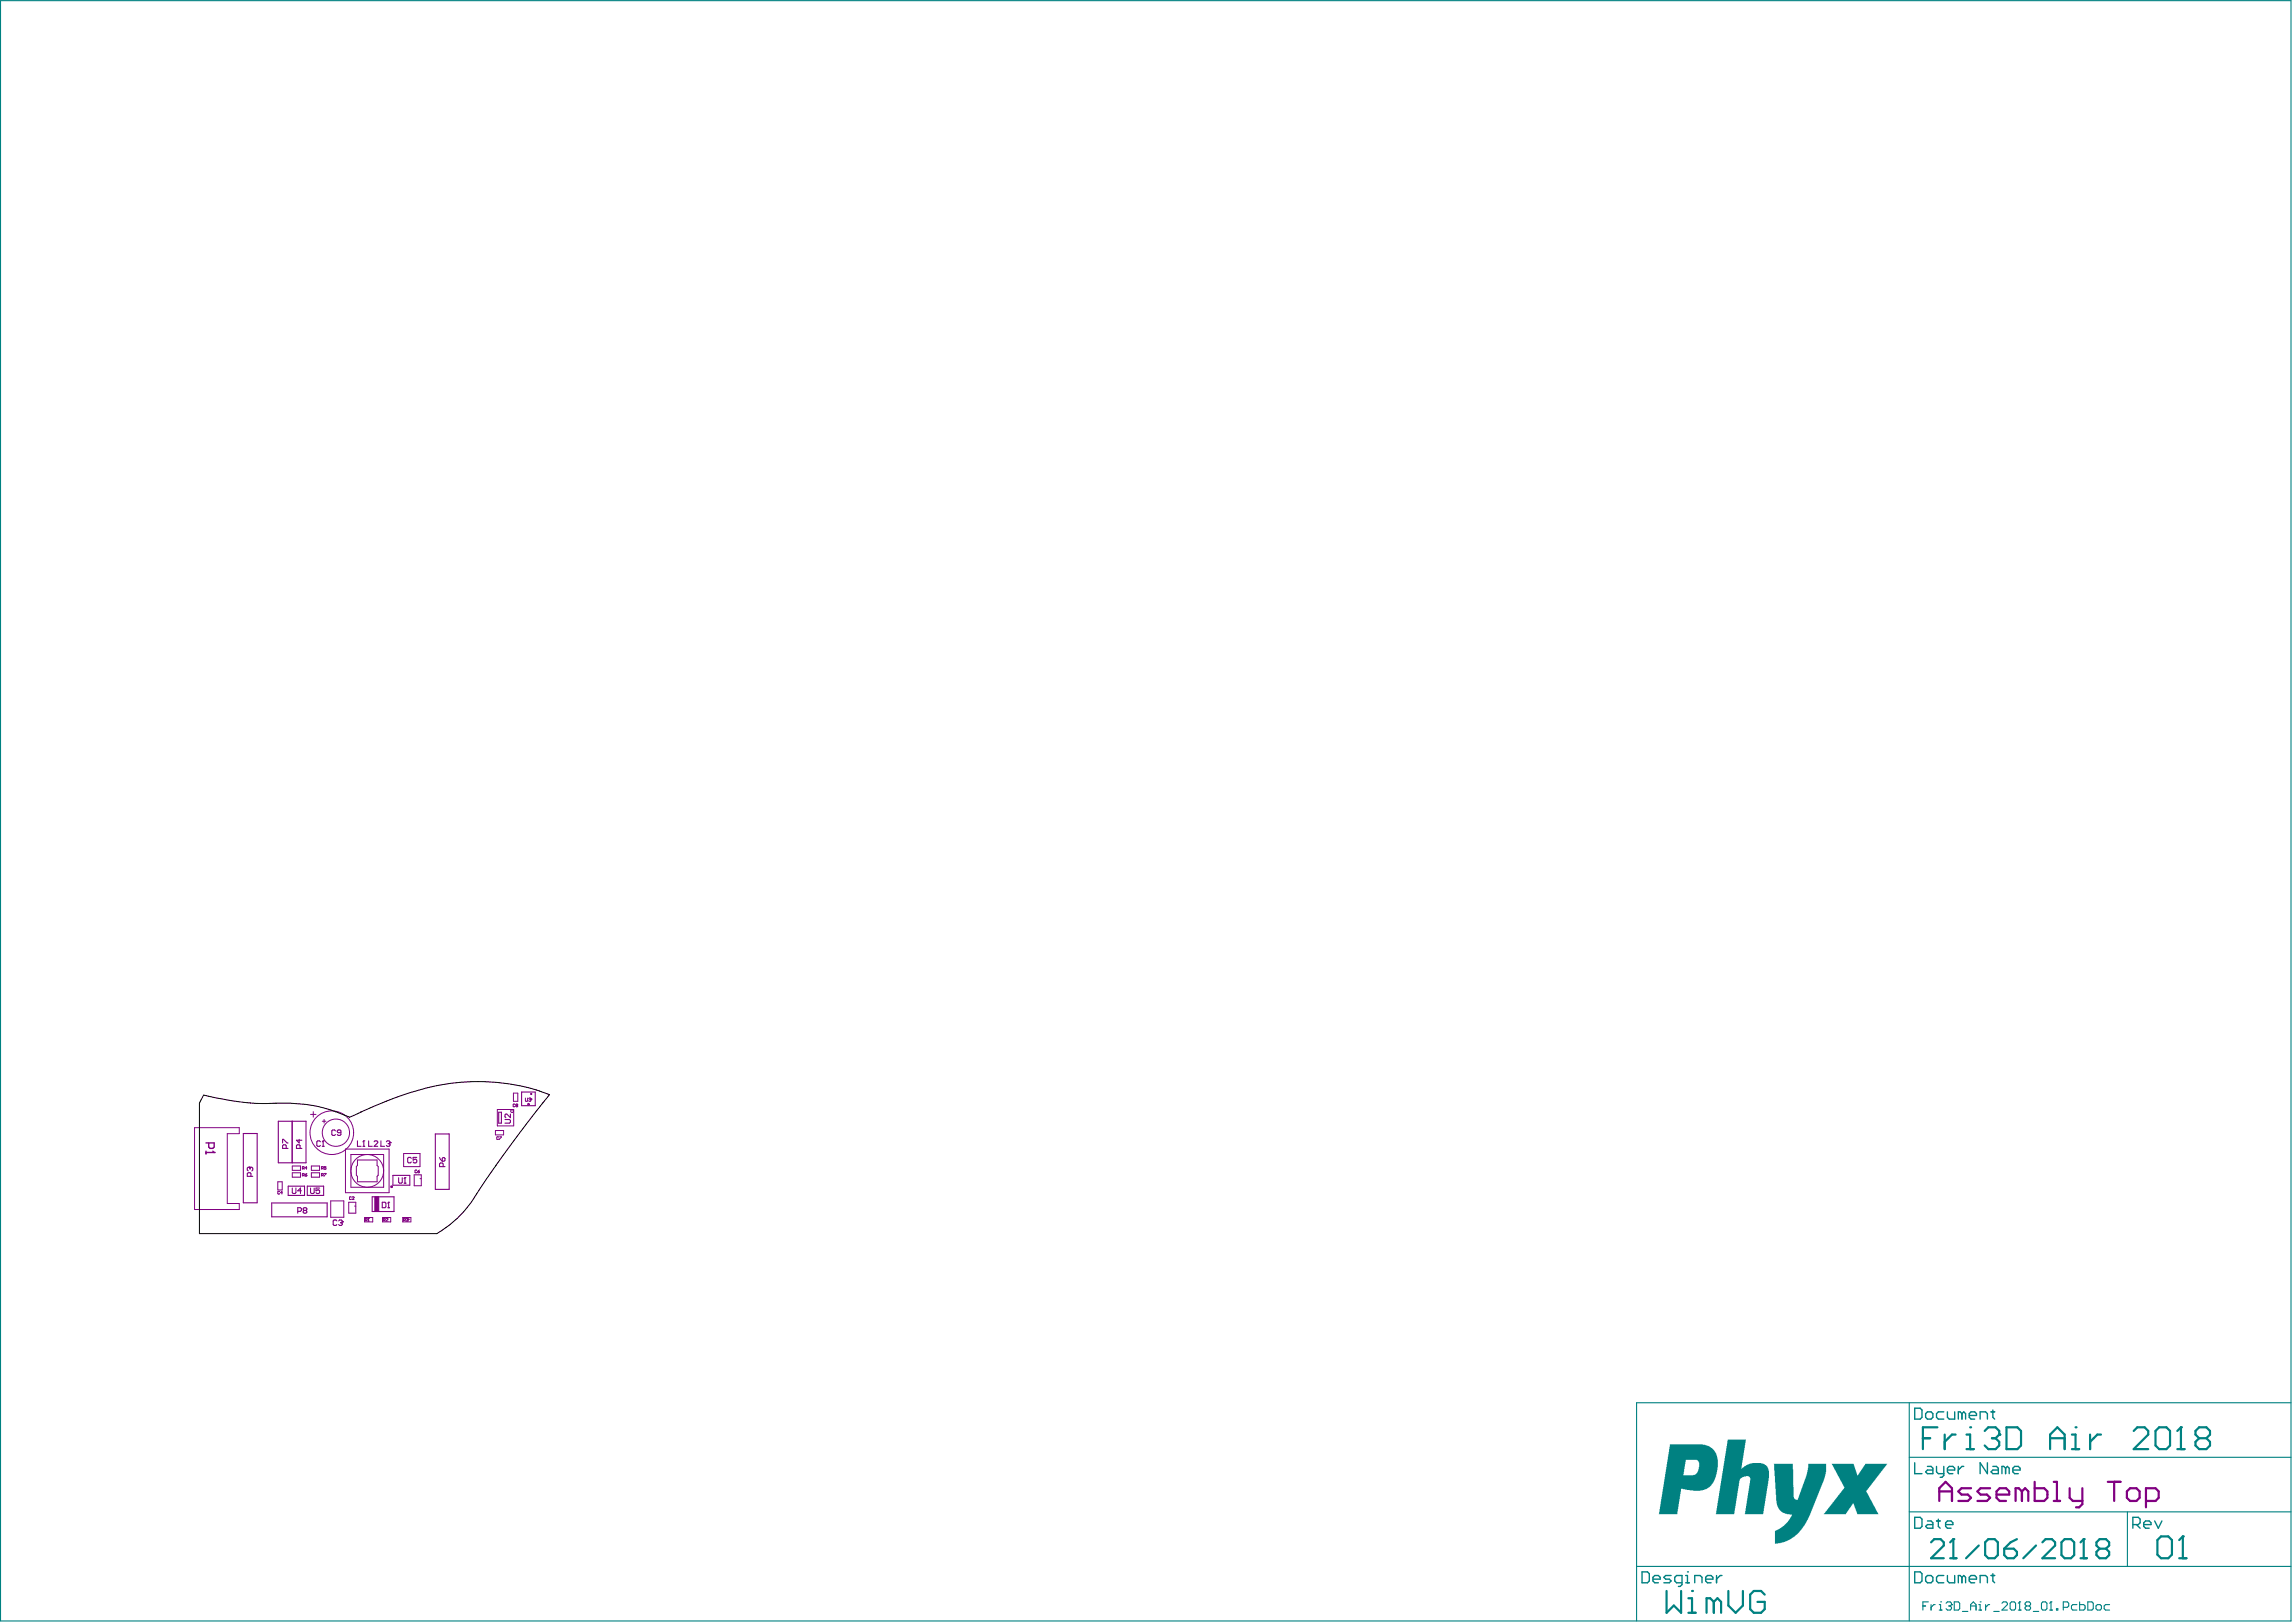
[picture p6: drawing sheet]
<svg xmlns="http://www.w3.org/2000/svg" width="700mm" height="495mm" viewBox="0 0 700 495" stroke-linecap="round" stroke-linejoin="round" font-family="sans-serif">
<g fill="none" stroke="#810081" stroke-width=".31">
<path d="M151.8 338.6h5v5h-5zM156.7 333.6h1.4v2.5h-1.4zM59.4 344.1h13.6v1.9h-3.6v21.3h3.6v1.8h-13.6zM89.2 355.8h2.5v1.4h-2.5zM89.2 357.9h2.5v1.3h-2.5zM95 355.8h2.5v1.4h-2.5zM95 357.9h2.5v1.3h-2.5zM105.4 350.7h13.4v13.3h-13.4zM107.1 352.3h10v10h-10zM109.1 354h6v1.7l.3 .3v2.7l-.3 .3v1.7h-6v-1.7l-.3-.3v-2.7l.3-.3zM123.2 352h5v4h-5zM126.4 358.5h2.2v3.4h-2.2z"/>
<path d="M128.2 359.7h.3M151.2 345h2.5v1.3h-2.5zM84.8 360.7h1.3v2.5h-1.3zM101 366.5h3.9v5h-3.9zM106.4 366.9h2.2v3.3h-2.2zM108.2 368.1h.4M111.3 371.6h2.5v1.3h-2.5zM116.8 371.6h2.5v1.3h-2.5zM122.9 371.6h2.5v1.3h-2.5z"/>
</g>
<g fill="none" stroke="#810081" stroke-width=".34">
<path d="M152.2 339.4h.9v3.4h-.9zM159.2 333.3h4.2v4.1h-4.2zM74.3 345.9h4.2v21.2h-4.2zM76 356.2l-.5 .3v.5l.3 .3M76.6 359v-.8l-.3-.3h-.5l-.3 .3v.8h1.6M84.9 342.2h8.5v12.7h-8.5zM89.2 342.2v12.7M119.9 358.7h5.2v3h-5.2zM132.9 346.1h4.2v16.9h-4.2zM82.9 367.1h17v4.2h-17zM88 362h5v2.8h-5zM93.8 362h5v2.8h-5z"/>
<path d="M113.6 365.2h6.7v4.5h-6.7zM114.4 365.2v4.5M114.6 365.2v4.5M114.8 365.2v4.5M114.9 365.2v4.5M115.1 365.2v4.5M115.3 365.2v4.5M115.4 365.2v4.5M115.6 365.2v4.5"/>
</g>
<circle cx="76" cy="356.2" r=".17" fill="#810081"/>
<path d="M76 356.2l.3 .3M76.3 356.5v.3M76.3 356.5l.3-.3 .5 .3v.5l-.2 .3" fill="none" stroke="#810081" stroke-width=".34"/>
<g fill="none" stroke="#810081" stroke-width=".31">
<path d="M95.6 339.3v1.6M94.8 340.1h1.7M98.1 356.6l.6-.2-.2-.4h-.4v.9M98.1 358.7l.6-.2-.2-.4h-.4v.8M98.4 342.2h1.1M98.4 356.6l.3 .3M98.4 358.7l.3 .2M98.9 341.6v1.1M99 358.1h.5l-.5 .8M99.5 356h-.5v.4h.5l-.1 .5-.4-.2M152.2 347.1h-.6v.5h.6M152.5 346.9h.5l-.5 .9"/>
<path d="M85.4 363.7h-.6v.6h.6M86.2 364h-.6l.5-.4v.8M111.5 372.4h.4l.2-.5-.6-.1v.8M111.8 372.4l.3 .2M112.4 372.6h.2M112.5 371.8h.1M112.5 371.8l-.1 .1M112.5 371.8v.8M123.2 372.4l.5-.2-.1-.4h-.4v.8M123.5 372.4l.2 .2M124 371.9l.4-.1 .2 .3M124.3 372.2h.1"/>
<path d="M124.4 372.2v.4l-.4-.1M124.6 372.1h.1M124.6 372.1l-.2 .1"/>
</g>
<path d="M62.9 348.8h2.5v1.2l-.4 .5h-.9l-.4-.5v-1.2M62.9 351.3v.8M62.9 351.7h2.5" fill="none" stroke="#810081" stroke-width=".42"/>
<circle cx="65.4" cy="351.7" r=".21" fill="#810081"/>
<path d="M65 351.3l.4 .4" fill="none" stroke="#810081" stroke-width=".42"/>
<path d="M155.8 340v1.1l-1.1-1.1-.6 .3v.5l.3 .3M86.3 348.8v-1.1h.2l1.1 1.1h.3M87.4 350.5v-.9l-.3-.2h-.6l-.2 .2v.9h1.6M91.3 347.7v1.1l-.8-.8h1.6M91.6 350.5v-.9l-.3-.2h-.5l-.3 .2v.9h1.6M121.7 359.4v1.4l.3 .3h.5l.3-.3v-1.4M123.6 359.4v1.7M154.1 341.6h1.4l.3 .3v.6l-.3 .3h-1.4M123.3 361.1h.6" fill="none" stroke="#810081" stroke-width=".34"/>
<circle cx="123.6" cy="359.4" r=".17" fill="#810081"/>
<path d="M123.6 359.4l-.3 .3M116.7 366.9h.8l.3 .3v1.1l-.3 .3h-.8zM118.3 368.6h.6M118.6 366.9v1.7" fill="none" stroke="#810081" stroke-width=".34"/>
<path d="M157.2 337.1h-.6l.2 .7 .4-.2M157.6 337.3v-.4l.4 .2-.1 .2M157.6 337.3v.5l.4-.2-.1-.3M157.6 337.3h.3M127.2 357.2h-.5v.6h.5M127.5 357.5h.4l.2 .3-.5 .1zM128.1 357.1l-.6 .4" fill="none" stroke="#810081" stroke-width=".31"/>
<circle cx="118.6" cy="366.9" r=".17" fill="#810081"/>
<path d="M112.5 348.2v1.6h1.1M114.2 348.4l.3-.2h.5l.3 .2v.3l-1.1 1.1h1.1M116.3 348.2v1.6h1.1M117.9 348.4l.3-.2h.6l.2 .5M118.6 366.9l-.3 .3" fill="none" stroke="#810081" stroke-width=".34"/>
<path d="M107.2 365.4h-.5l.1 .7 .4-.2M107.5 365.4h.6l-.6 .7h.6M117 372.4h.4l.2-.5-.6-.1v.8M117.3 372.4l.3 .2M117.8 371.9h.6l-.6 .7h.6" fill="none" stroke="#810081" stroke-width=".31"/>
<circle cx="119" cy="348.7" r=".17" fill="#810081"/>
<path d="M109.1 348.2v1.6h1.1M110.8 349.8h.5M111 348.2v1.6M118.5 349h.3M118.8 349l.2 .3-.2 .5h-.6l-.3-.2M119 348.7l-.2 .3" fill="none" stroke="#810081" stroke-width=".34"/>
<circle cx="111" cy="348.2" r=".17" fill="#810081"/>
<path d="M102.4 345.1l-.3-.3h-.5l-.3 .3v1.1l.3 .3h.5l.3-.3M104.1 345.7h-.9l-.3-.3 .3-.6h.6l.3 .3v1.1l-.3 .3h-.6l-.3-.3M111 348.2l-.2 .2M125.5 353.5l-.2-.3h-.6l-.3 .3v1.1l.3 .3h.6l.2-.3M127.2 353.2h-1.1v.8l.6-.2 .5 .2v.6l-.3 .3h-.5l-.3-.3M102.8 372.6l-.3-.3h-.5l-.3 .3v1.1l.3 .3h.5l.3-.3M103.4 372.6l.2-.3h.6l.3 .6" fill="none" stroke="#810081" stroke-width=".34"/>
<path d="M160.4 335.1l.1 1 .5-.2v-.8M161.4 335.3l.5-.2 .1 .3M161.7 335.6h.2M161.9 335.6l.1 .2-.1 .3-.5-.2M162 335.4h.1M162 335.4l-.1 .2" fill="none" stroke="#810081" stroke-width=".31"/>
<circle cx="104.5" cy="372.9" r=".17" fill="#810081"/>
<g fill="none" stroke="#810081" stroke-width=".34">
<path d="M97.8 348.4l-.3-.2h-.5l-.3 .2v1.2l.3 .2h.5l.3-.2M98.4 349.8h.5M98.6 348.2v1.6M134.2 353.3l.8 1.1M135 353.5l.3-.2 .5 .2v.6l-.3 .3h-.5zM135.3 356v-.8l-.3-.3h-.6l-.2 .3v.8h1.6M89.2 362.6v1.4l.3 .2h.5l.3-.2v-1.4M90.9 369.7h.8l.3-.3v-.6l-.3-.2h-.8v1.6M92 363.4h-1.1l.8-.8v1.6M92.8 369.4l-.3-.3 .3-.5h.6l.3 .2-.3 .6M92.8 369.4l-.3 .3 .3 .5h.6l.3-.2-.3-.6M92.8 369.4h.6"/>
<path d="M94.8 362.6v1.4l.3 .2h.5l.3-.2v-1.4M97.6 362.6h-1.1v.8l.5-.3 .6 .3v.6l-.3 .2h-.6l-.2-.2M103.9 373.1h.3M104.2 373.1l.3 .3-.3 .6h-.6l-.2-.3M104.5 372.9l-.3 .2"/>
</g>
<path d="M92.3 356.6l.6-.2-.2-.4h-.4v.9M92.3 358.7l.6-.2-.2-.4h-.4v.8M92.6 356.6l.3 .3M92.6 358.7l.3 .2M93.1 358.5h.4l.2 .3-.4 .1zM93.7 356.4h-.6l.4-.4v.9M93.7 358.1l-.6 .4" fill="none" stroke="#810081" stroke-width=".31"/>
<circle cx="98.6" cy="348.2" r=".17" fill="#810081"/>
<g fill="none" stroke="#810081" stroke-width=".34">
<path d="M98.6 348.2l-.2 .2"/>
<circle cx="162.1" cy="333.9" r=".17"/>
</g>
<g fill="none" stroke="#810081" stroke-width=".67">
<path d="M591.9 458.1v-3.9l2-2 1.9 2v3.9M591.9 455.1h3.9M601.6 454.2h-2.9l-.9 .9 .9 1h2l.9 1-.9 1h-2.9M607.5 454.2h-2.9l-1 .9 1 1h1.9l1 1-1 1h-2.9M609.4 456.1h3.9v-1l-1-.9h-1.9l-1 .9v2l1 1h1.9M617.2 455.1l-1-.9h-1v3.9M617.2 455.1v3M617.2 455.1l.9-.9 1 .9v3M621.1 452.2v5.9h2.9l.9-1v-2l-.9-.9h-2.9M626.9 458.1h1.9M626.9 452.2h.9v5.9M631.7 454.2v2.9l1 1h2.9"/>
<path d="M635.6 454.2v4.8l-1 1h-.9M643.4 452.2h3.9M645.3 452.2v5.9M649.2 455.1l1-.9h1.9l1 .9v2l-1 1h-1.9l-1-1zM655 458.1h2.9l1-1v-2l-1-.9h-2.9v5.8"/>
</g>
<g fill="none" stroke="#810081" stroke-width=".31">
<circle cx="156.3" cy="339.1" r=".42"/>
<circle cx="161.3" cy="337" r=".25"/>
<circle cx="101.3" cy="345.7" r="6.7"/>
<circle cx="102.5" cy="345.7" r="4.2"/>
<circle cx="112.1" cy="357.3" r="5"/>
</g>
<circle cx="119.5" cy="362.2" r=".21" fill="none" stroke="#810081" stroke-width=".42"/>
<g fill="#008181">
<path d="M541.4 446.7h5.8l.3 10.2 .3 .6 .5 .2 .5-.1 2.7-7.4 .5-2.3v-1.2h5.4v2.6l-.8 3-.4 .5-4.1 10.5-1.8 3-2.6 2.7-2.3 1.3-1.9 .6-1.7 .3v-2.8a1.09 1.09 0 0 1 1-1.6l1.6-1.1 1.4-1.3 1.2-2.2-1.6-.1-1.3-.5-1-.8-.6-1.1-.4-1.7z"/>
<path d="M559.1 446.7h6.7l1 3.5 .5-.2 2.1-3.3h6.6l-6.1 8a.92 .92 0 0 0 .2 1.2l3.3 6.2h-6.4l-1.2-3.3h-.3l-2 3.3h-6.8l6-7.8a1.1 1.1 0 0 0-.2-1.3z"/>
<path d="M527.4 439.3h5.5l-1.4 8.9 1.8-1.2 1.6-.5 3.1 .1 1 .5 .7 .9 .3 .9v2.2l-1.8 11h-5.6l1.6-9.9a1.41 1.41 0 0 0-.3-1.6h-1.6l-.7 .5a1.42 1.42 0 0 0-.7 1.6l-1.6 9.4h-5.6z"/>
<path d="M509.7 440.8h10l2.1 .6 1.5 1.2 .8 1.7 .3 1.1-.2 3.3-.5 2-.7 1.7-.6 .9-1.3 1-2.1 .7h-2.2l-3.7-.7-1.1 7.8h-5.7zM514.5 445.5l-.7 4.7h3l.8-.2 .8-1.2 .3-1.8a1.36 1.36 0 0 0-.8-1.5z"/>
</g>
<path d="M.2 .2h699.1v494.5h-699.1zM582.8 428.1v66.6M699.3 428.1h-199.8v66.6M582.8 444.7h116.5M499.5 478h199.8M582.8 461.4h116.5M649.4 461.4v16.6" fill="none" stroke="#008181" stroke-width=".34"/>
<path d="M501.2 479.7h1.7l.5 .6v2.2l-.5 .5h-1.7zM651 465.3h1.7l.5-.6v-1.1l-.5-.6h-1.7v3.4M652.1 465.3l1.1 1.1M654.4 465.3h2.2v-.6l-.6-.5h-1.1l-.5 .5v1.1l.5 .6h1.1M657.7 464.2l1.1 2.2 1.1-2.2M504.5 481.9h2.3v-.5l-.6-.6h-1.1l-.6 .6v1.1l.6 .5h1.1M510.1 480.8h-1.7l-.5 .6 .5 .5h1.1l.6 .6-.6 .5h-1.6M513.4 483h-1.6l-.6-.5v-1.1l.6-.6h1.6v2.8l-.5 .5h-.6M514.5 483h1.1M514.5 480.8h.6v2.2" fill="none" stroke="#008181" stroke-width=".42"/>
<circle cx="515.1" cy="479.7" r=".21" fill="#008181"/>
<path d="M517.3 483v-2.2h1.7l.5 .6v1.6M520.6 481.9h2.2v-.5l-.5-.6h-1.1l-.6 .6v1.1l.6 .5h1.1M524 480.8v2.2M525.6 480.8h-.5l-1.1 1.1" fill="none" stroke="#008181" stroke-width=".42"/>
<path d="M658.5 470l1.1-1.1h2.2l1.2 1.1v4.4l-1.2 1.1h-2.2l-1.1-1.1zM665.2 475.5h2.2M666.3 468.9v6.6" fill="none" stroke="#008181" stroke-width=".67"/>
<circle cx="666.3" cy="468.9" r=".34" fill="#008181"/>
<path d="M666.3 468.9l-1.1 1.1M508.7 485.5v6.7l2.2-2.2 2.2 2.2v-6.7M515.4 492.2h2.2M515.4 487.7h1.1v4.5" fill="none" stroke="#008181" stroke-width=".67"/>
<circle cx="516.5" cy="485.5" r=".34" fill="#008181"/>
<path d="M523.1 488.9l-1.1-1.2h-1.1v4.5M523.1 488.9v3.3M523.1 488.9l1.1-1.2 1.1 1.2v3.3M527.6 485.5v4.5l2.2 2.2 2.2-2.2v-4.5M538.7 486.6l-1.2-1.1h-2.2l-1.1 1.1v4.5l1.1 1.1h2.2l1.2-1.1v-2.2h-2.3" fill="none" stroke="#008181" stroke-width=".67"/>
<path d="M586.9 490.1h.9M588.6 488.9h-1.7v2.5M589.4 489.7v1.7M590.7 489.7h-.4l-.9 .8M591.9 489.7h.4v1.7M591.9 491.4h.9" fill="none" stroke="#008181" stroke-width=".34"/>
<circle cx="592.3" cy="488.9" r=".17" fill="#008181"/>
<path d="M594 489.3l.4-.4h.9l.4 .4v.4" fill="none" stroke="#008181" stroke-width=".34"/>
<circle cx="595.7" cy="489.7" r=".17" fill="#008181"/>
<path d="M594.8 490.1h.5M595.3 490.1l.4 .4v.4l-.4 .5h-.9l-.4-.5M595.7 489.7l-.4 .4M596.5 488.9h1.3l.4 .4v1.6l-.4 .5h-1.3zM599 491.8h1.7M601.5 490.1h1.7M601.5 491.4v-1.7l.8-.8 .9 .8v1.7M604 491.4h.8M604 489.7h.4v1.7" fill="none" stroke="#008181" stroke-width=".34"/>
<circle cx="604.4" cy="488.9" r=".17" fill="#008181"/>
<path d="M606.1 489.7v1.7M607.3 489.7h-.4l-.8 .8M608.6 491.8h1.6M611.1 489.3l.4-.4h.8l.4 .4v.4l-1.6 1.7h1.6M614 488.9h.8l.4 .4v1.6l-.4 .5h-.8l-.4-.5v-1.6zM616.1 491.4h.8M616.5 488.9v2.5" fill="none" stroke="#008181" stroke-width=".34"/>
<circle cx="616.5" cy="488.9" r=".17" fill="#008181"/>
<path d="M616.5 488.9l-.4 .4M618.6 490.1l-.5-.4v-.4l.5-.4h.8l.4 .4v.4l-.4 .4M618.6 490.1l-.5 .4v.4l.5 .5h.8l.4-.5v-.4l-.4-.4M618.6 490.1h.8M620.6 491.8h1.7M623.1 489.3l.4-.4h.9l.4 .4v1.6l-.4 .5h-.9l-.4-.5zM625.6 491.4h.9M626 488.9v2.5" fill="none" stroke="#008181" stroke-width=".34"/>
<circle cx="626" cy="488.9" r=".17" fill="#008181"/>
<path d="M626 488.9l-.4 .4M627.7 490.9h.4v.5h-.4zM629.8 490.5h1.2l.5-.4v-.8l-.5-.4h-1.2v2.5M634 489.7h-1.3l-.4 .4v.8l.4 .5h1.3M634.8 488.9v2.5h1.2l.4-.5v-.8l-.4-.4h-1.2M637.3 488.9h1.2l.4 .4v1.6l-.4 .5h-1.2zM639.8 490.1l.4-.4h.8l.4 .4v.8l-.4 .5h-.8l-.4-.5zM643.9 489.7h-1.2l-.4 .4v.8l.4 .5h1.2" fill="none" stroke="#008181" stroke-width=".34"/>
<path d="M589.4 470.7l1-1h1.9l1 1v1l-3.9 3.8h3.9M595.3 475.5h1.9M596.2 469.7v5.8" fill="none" stroke="#008181" stroke-width=".67"/>
<circle cx="596.2" cy="469.7" r=".34" fill="#008181"/>
<path d="M596.2 469.7l-.9 1M604 471.7l-3.9 3.8M605.9 470.7l1-1h1.9l1 1v3.9l-1 .9h-1.9l-1-.9zM611.8 472.6h2.9l.9 1v1l-.9 .9h-2l-.9-.9zM615.6 469.7l-1.9 1-1.9 1.9M621.5 471.7l-3.9 3.8M623.4 470.7l1-1h1.9l1 1v1l-3.9 3.8h3.9M629.2 470.7l1-1h2l.9 1v3.9l-.9 .9h-2l-1-.9zM635.1 475.5h1.9M636 469.7v5.8" fill="none" stroke="#008181" stroke-width=".67"/>
<circle cx="636" cy="469.7" r=".34" fill="#008181"/>
<path d="M586.9 438.9h2.3M591.4 435.6h-4.5v6.6M593.6 437.8v4.4M596.9 437.8h-1.1l-2.2 2.2M600.3 437.8h1.1v4.4M600.3 442.2h2.2M636 469.7l-.9 1M640.9 472.6l-1-.9v-1l1-1h1.9l1 1v1l-1 .9M640.9 472.6l-1 1v1l1 .9h1.9l1-.9v-1l-1-1M640.9 472.6h1.9" fill="none" stroke="#008181" stroke-width=".67"/>
<g fill="none" stroke="#008181" stroke-width=".42">
<path d="M584.4 429.8h1.7l.6 .5v2.2l-.6 .6h-1.7zM587.8 431.4l.5-.5h1.1l.6 .5v1.1l-.6 .6h-1.1l-.5-.6zM593.3 430.9h-1.6l-.6 .5v1.1l.6 .6h1.6M594.4 430.9v1.6l.6 .6h1.6v-2.2M598.9 431.4l-.6-.5h-.5v2.2M598.9 431.4v1.7M598.9 431.4l.5-.5 .6 .5v1.7M601.1 432h2.2v-.6l-.6-.5h-1.1l-.5 .5v1.1l.5 .6h1.1M604.4 433.1v-2.2h1.7l.5 .5v1.7M607.7 430.9h1.1M608.3 430.3v2.2l.5 .6M584.4 446.4v3.3h2.3"/>
<path d="M588.3 447.5h1.1l.6 .6v1.6h-1.7l-.5-.5 .5-.6h1.7M591.1 447.5v1.7l.6 .5h1.6M593.3 447.5v2.8l-.5 .5h-.6M594.4 448.6h2.2v-.5l-.5-.6h-1.1l-.6 .6v1.1l.6 .5h1.1M597.8 447.5v2.2M599.4 447.5h-.5l-1.1 1.1M606.6 446.4v3.3l-2.2-3.3v3.3M608.3 447.5h1.1l.6 .6v1.6h-1.7l-.6-.5 .6-.6h1.7M612.2 448.1l-.6-.6h-.5v2.2M612.2 448.1v1.6M612.2 448.1l.5-.6 .6 .6v1.6M614.4 448.6h2.2v-.5l-.5-.6h-1.1l-.6 .6v1.1l.6 .5h1.1"/>
<path d="M584.4 463h1.7l.6 .6v2.2l-.6 .6h-1.7zM584.4 479.7h1.7l.6 .6v2.2l-.6 .5h-1.7zM588.3 464.2h1.1l.6 .5v1.7h-1.7l-.5-.6 .5-.5h1.7M591.1 464.2h1.1M591.7 463.6v2.2l.5 .6M593.9 465.3h2.2v-.6l-.6-.5h-1.1l-.5 .5v1.1l.5 .6h1.1M587.8 481.4l.5-.6h1.1l.6 .6v1.1l-.6 .5h-1.1l-.5-.5zM593.3 480.8h-1.6l-.6 .6v1.1l.6 .5h1.6M594.4 480.8v1.7l.6 .5h1.6v-2.2M598.9 481.4l-.6-.6h-.5v2.2M598.9 481.4v1.6M598.9 481.4l.5-.6 .6 .6v1.6"/>
<path d="M601.1 481.9h2.2v-.5l-.6-.6h-1.1l-.5 .6v1.1l.5 .5h1.1M604.4 483v-2.2h1.7l.5 .6v1.6M607.7 480.8h1.1M608.3 480.3v2.2l.5 .5"/>
</g>
<circle cx="601.4" cy="435.6" r=".34" fill="#008181"/>
<path d="M605.8 436.7l1.1-1.1h2.2l1.1 1.1v1.1" fill="none" stroke="#008181" stroke-width=".67"/>
<circle cx="610.2" cy="437.8" r=".34" fill="#008181"/>
<path d="M608 438.9h1.1M609.1 438.9l1.1 1.1v1.1l-1.1 1.1h-2.2l-1.1-1.1M610.2 437.8l-1.1 1.1M612.5 435.6h3.3l1.1 1.1v4.4l-1.1 1.1h-3.3zM625.8 438.9h4.4M632.4 437.8h1.1v4.4M625.8 442.2v-4.4l2.2-2.2 2.2 2.2v4.4M632.4 442.2h2.2" fill="none" stroke="#008181" stroke-width=".67"/>
<circle cx="633.5" cy="435.6" r=".34" fill="#008181"/>
<path d="M638 437.8v4.4M641.3 437.8h-1.1l-2.2 2.2M651.3 436.7l1.1-1.1h2.2l1.1 1.1v1.1l-4.4 4.4h4.4M657.9 436.7l1.2-1.1h2.2l1.1 1.1v4.4l-1.1 1.1h-2.2l-1.2-1.1zM665.7 435.6v6.6M664.6 442.2h2.2" fill="none" stroke="#008181" stroke-width=".67"/>
<circle cx="665.7" cy="435.6" r=".34" fill="#008181"/>
<path d="M665.7 435.6l-1.1 1.1M671.3 438.9l-1.2-1.1v-1.1l1.2-1.1h2.2l1.1 1.1v1.1l-1.1 1.1M671.3 438.9l-1.2 1.1v1.1l1.2 1.1h2.2l1.1-1.1v-1.1l-1.1-1.1M671.3 438.9h2.2" fill="none" stroke="#008181" stroke-width=".67"/>
<path d="M62.2 334.2a80.7 80.7 0 0 0 25.8 2.5 45.3 45.3 0 0 1 18.7 4.2l8.7-3.8a71.7 71.7 0 0 1 40.7-6.2l6 1.3 5.6 1.9-10.4 13.4-9.6 13.4a62.6 62.6 0 0 1-8.2 10.9l-2.5 2.2-3.7 2.5h-72.4v-39.8z" fill="none" stroke="#000" stroke-width=".31"/>
</svg>
